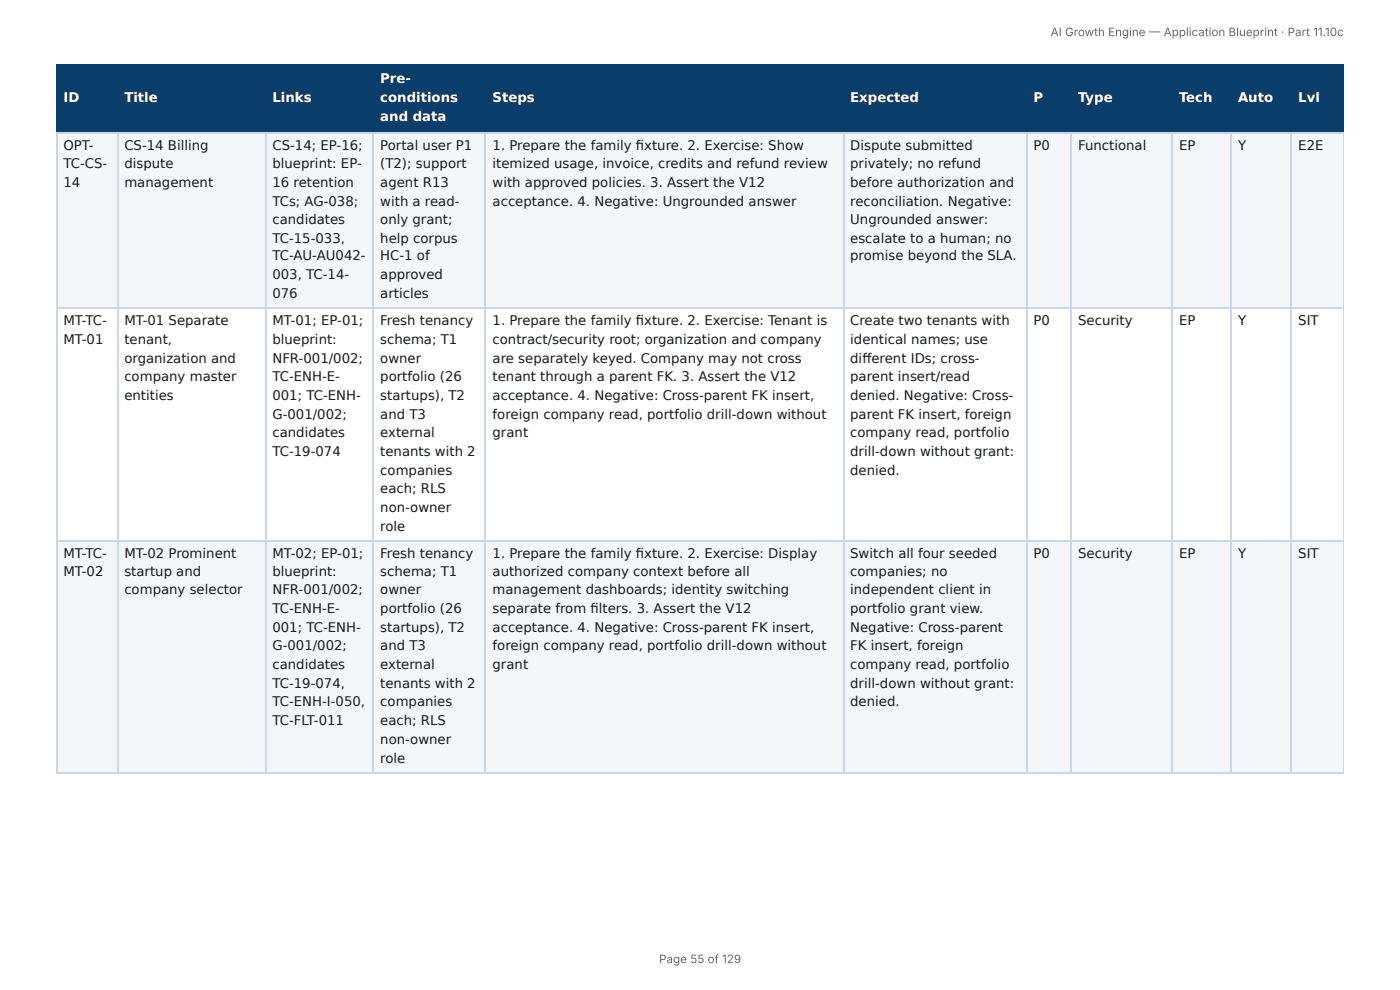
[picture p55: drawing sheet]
<svg xmlns="http://www.w3.org/2000/svg" width="297mm" height="210mm" viewBox="0 0 297 210" stroke-linecap="round" stroke-linejoin="round" font-family="sans-serif">
<defs><g id="words">
<g font-size="2.8" fill="#fff">
<text x="80.8" y="17.7">Pre-</text>
<text x="13.5" y="21.7">ID</text>
<text x="26.4" y="21.7">Title</text>
<text x="57.9" y="21.7">Links</text>
<text x="80.8" y="21.7">conditions</text>
<text x="104.6" y="21.7">Steps</text>
<text x="180.6" y="21.7">Expected</text>
<text x="219.5" y="21.7">P</text>
<text x="229" y="21.7">Type</text>
<text x="250.4" y="21.7">Tech</text>
<text x="262.9" y="21.7">Auto</text>
<text x="275.7" y="21.7">Lvl</text>
<text x="80.8" y="25.7">and data</text>
</g>
<g font-size="2.8" fill="#1a1a1a">
<text x="13.5" y="31.8">OPT-</text>
<text x="13.5" y="35.7">TC-CS-</text>
<text x="26.4" y="31.8">CS-14 Billing</text>
<text x="26.4" y="35.7">dispute</text>
<text x="57.9" y="31.8">CS-14; EP-16;</text>
<text x="57.9" y="35.7">blueprint: EP-</text>
<text x="80.8" y="31.8">Portal user P1</text>
<text x="80.8" y="35.7">(T2); support</text>
<text x="104.6" y="31.8">1. Prepare the family fi xture. 2. Exercise: Show</text>
<text x="104.6" y="35.7">itemized usage, invoice, credits and refund review</text>
<text x="180.6" y="31.8">Dispute submitted</text>
<text x="180.6" y="35.7">privately; no refund</text>
<text x="219.5" y="31.8">P0</text>
<text x="229" y="31.8">Functional</text>
<text x="250.4" y="31.8">EP</text>
<text x="262.9" y="31.8">Y</text>
<text x="275.7" y="31.8">E2E</text>
<text x="13.5" y="39.7">14</text>
<text x="26.4" y="39.7">management</text>
<text x="57.9" y="39.7">16 retention</text>
<text x="80.8" y="39.7">agent R13</text>
<text x="104.6" y="39.7">with approved policies. 3. Assert the V12</text>
<text x="180.6" y="39.7">before authorization and</text>
<text x="57.9" y="43.7">TCs; AG-038;</text>
<text x="57.9" y="47.6">candidates</text>
<text x="80.8" y="43.7">with a read-</text>
<text x="80.8" y="47.6">only grant;</text>
<text x="104.6" y="43.7">acceptance. 4. Negative: Ungrounded answer</text>
<text x="180.6" y="43.7">reconciliation. Negative:</text>
<text x="180.6" y="47.6">Ungrounded answer:</text>
<text x="57.9" y="51.6">TC-15-033,</text>
<text x="80.8" y="51.6">help corpus</text>
<text x="180.6" y="51.6">escalate to a human; no</text>
<text x="57.9" y="55.3">TC-AU-AU042-</text>
<text x="57.9" y="59.3">003, TC-14-</text>
<text x="80.8" y="55.3">HC-1 of</text>
<text x="80.8" y="59.3">approved</text>
<text x="180.6" y="55.3">promise beyond the SLA.</text>
<text x="57.9" y="63.2">076</text>
<text x="80.8" y="63.2">articles</text>
<text x="13.5" y="69.1">MT-TC-</text>
<text x="26.4" y="69.1">MT-01 Separate</text>
<text x="57.9" y="69.1">MT-01; EP-01;</text>
<text x="80.8" y="69.1">Fresh tenancy</text>
<text x="104.6" y="69.1">1. Prepare the family fi xture. 2. Exercise: Tenant is</text>
<text x="180.6" y="69.1">Create two tenants with</text>
<text x="219.5" y="69.1">P0</text>
<text x="229" y="69.1">Security</text>
<text x="250.4" y="69.1">EP</text>
<text x="262.9" y="69.1">Y</text>
<text x="275.7" y="69.1">SIT</text>
<text x="13.5" y="73">MT-01</text>
<text x="26.4" y="73">tenant,</text>
<text x="26.4" y="77">organization and</text>
<text x="57.9" y="73">blueprint:</text>
<text x="57.9" y="77">NFR-001/002;</text>
<text x="80.8" y="73">schema; T1</text>
<text x="80.8" y="77">owner</text>
<text x="104.6" y="73">contract/security root; organization and company</text>
<text x="104.6" y="77">are separately keyed. Company may not cross</text>
<text x="180.6" y="73">identical names; use</text>
<text x="180.6" y="77">diff erent IDs; cross-</text>
<text x="26.4" y="81">company master</text>
<text x="57.9" y="81">TC-ENH-E-</text>
<text x="80.8" y="81">portfolio (26</text>
<text x="104.6" y="81">tenant through a parent FK. 3. Assert the V12</text>
<text x="180.6" y="81">parent insert/read</text>
<text x="26.4" y="84.9">entities</text>
<text x="57.9" y="84.9">001; TC-ENH-</text>
<text x="57.9" y="88.9">G-001/002;</text>
<text x="80.8" y="84.9">startups), T2</text>
<text x="80.8" y="88.9">and T3</text>
<text x="104.6" y="84.9">acceptance. 4. Negative: Cross-parent FK insert,</text>
<text x="104.6" y="88.9">foreign company read, portfolio drill-down without</text>
<text x="180.6" y="84.9">denied. Negative: Cross-</text>
<text x="180.6" y="88.9">parent FK insert, foreign</text>
<text x="57.9" y="92.9">candidates</text>
<text x="80.8" y="92.9">external</text>
<text x="104.6" y="92.9">grant</text>
<text x="180.6" y="92.9">company read, portfolio</text>
<text x="57.9" y="96.8">TC-19-074</text>
<text x="80.8" y="96.8">tenants with 2</text>
<text x="80.8" y="100.8">companies</text>
<text x="180.6" y="96.8">drill-down without grant:</text>
<text x="180.6" y="100.8">denied.</text>
<text x="80.8" y="104.8">each; RLS</text>
<text x="80.8" y="108.7">non-owner</text>
<text x="80.8" y="112.7">role</text>
<text x="13.5" y="118.5">MT-TC-</text>
<text x="26.4" y="118.5">MT-02 Prominent</text>
<text x="57.9" y="118.5">MT-02; EP-01;</text>
<text x="80.8" y="118.5">Fresh tenancy</text>
<text x="104.6" y="118.5">1. Prepare the family fi xture. 2. Exercise: Display</text>
<text x="180.6" y="118.5">Switch all four seeded</text>
<text x="219.5" y="118.5">P0</text>
<text x="229" y="118.5">Security</text>
<text x="250.4" y="118.5">EP</text>
<text x="262.9" y="118.5">Y</text>
<text x="275.7" y="118.5">SIT</text>
<text x="13.5" y="122.2">MT-02</text>
<text x="26.4" y="122.2">startup and</text>
<text x="57.9" y="122.2">blueprint:</text>
<text x="80.8" y="122.2">schema; T1</text>
<text x="104.6" y="122.2">authorized company context before all</text>
<text x="180.6" y="122.2">companies; no</text>
<text x="26.4" y="126.2">company selector</text>
<text x="57.9" y="126.2">NFR-001/002;</text>
<text x="57.9" y="130.2">TC-ENH-E-</text>
<text x="80.8" y="126.2">owner</text>
<text x="80.8" y="130.2">portfolio (26</text>
<text x="104.6" y="126.2">management dashboards; identity switching</text>
<text x="104.6" y="130.2">separate from fi lters. 3. Assert the V12</text>
<text x="180.6" y="126.2">independent client in</text>
<text x="180.6" y="130.2">portfolio grant view.</text>
<text x="57.9" y="134.1">001; TC-ENH-</text>
<text x="80.8" y="134.1">startups), T2</text>
<text x="104.6" y="134.1">acceptance. 4. Negative: Cross-parent FK insert,</text>
<text x="180.6" y="134.1">Negative: Cross-parent</text>
<text x="57.9" y="138.1">G-001/002;</text>
<text x="57.9" y="142.1">candidates</text>
<text x="80.8" y="138.1">and T3</text>
<text x="80.8" y="142.1">external</text>
<text x="104.6" y="138.1">foreign company read, portfolio drill-down without</text>
<text x="104.6" y="142.1">grant</text>
<text x="180.6" y="138.1">FK insert, foreign</text>
<text x="180.6" y="142.1">company read, portfolio</text>
<text x="57.9" y="146.1">TC-19-074,</text>
<text x="80.8" y="146.1">tenants with 2</text>
<text x="180.6" y="146.1">drill-down without grant:</text>
<text x="57.9" y="150">TC-ENH-I-050,</text>
<text x="57.9" y="154">TC-FLT-011</text>
<text x="80.8" y="150">companies</text>
<text x="80.8" y="154">each; RLS</text>
<text x="180.6" y="150">denied.</text>
<text x="80.8" y="158">non-owner</text>
<text x="80.8" y="161.9">role</text>
</g>
<g font-size="2.5" fill="#666">
<text x="223.1" y="7.7">AI Growth Engine — Application Blueprint · Part 11.10c</text>
<text x="140" y="204.5">Page 55 of 129</text>
</g>
</g></defs>
<g fill="#0b3d6b">
<path d="M12.2 14h12.7v14h-12.7z"/>
<path d="M24.9 14h31.5v14h-31.5z"/>
<path d="M56.4 14h23v14h-23z"/>
<path d="M79.4 14h23.8v14h-23.8z"/>
<path d="M103.2 14h75.9v14h-75.9z"/>
<path d="M179.1 14h38.9v14h-38.9z"/>
<path d="M218 14h9.5v14h-9.5z"/>
<path d="M227.5 14h21.5v14h-21.5z"/>
<path d="M249 14h12.4v14h-12.4z"/>
<path d="M261.4 14h13v14h-13z"/>
<path d="M274.4 14h11v14h-11z"/>
</g>
<g fill="#f4f7fa">
<path d="M12.2 28h12.7v37.6h-12.7z"/>
<path d="M24.9 28h31.5v37.6h-31.5z"/>
<path d="M56.4 28h23v37.6h-23z"/>
<path d="M79.4 28h23.8v37.6h-23.8z"/>
<path d="M103.2 28h75.9v37.6h-75.9z"/>
<path d="M179.1 28h38.9v37.6h-38.9z"/>
<path d="M218 28h9.5v37.6h-9.5z"/>
<path d="M227.5 28h21.5v37.6h-21.5z"/>
<path d="M249 28h12.4v37.6h-12.4z"/>
<path d="M261.4 28h13v37.6h-13z"/>
<path d="M274.4 28h11v37.6h-11z"/>
<path d="M12.2 114.8h12.7v49.2h-12.7z"/>
<path d="M24.9 114.8h31.5v49.2h-31.5z"/>
<path d="M56.4 114.8h23v49.2h-23z"/>
<path d="M79.4 114.8h23.8v49.2h-23.8z"/>
<path d="M103.2 114.8h75.9v49.2h-75.9z"/>
<path d="M179.1 114.8h38.9v49.2h-38.9z"/>
<path d="M218 114.8h9.5v49.2h-9.5z"/>
<path d="M227.5 114.8h21.5v49.2h-21.5z"/>
<path d="M249 114.8h12.4v49.2h-12.4z"/>
<path d="M261.4 114.8h13v49.2h-13z"/>
<path d="M274.4 114.8h11v49.2h-11z"/>
</g>
<g fill="none" stroke="#0b3d6b" stroke-width=".26">
<path d="M11.9 13.9h273.5M12 13.8v14.5M25 13.8v14.5M56.5 13.8v14.5M79.2 13.8v14.5M103.1 13.8v14.5M179.3 13.8v14.5M218.1 13.8v14.5M227.4 13.8v14.5M248.8 13.8v14.5M261.5 13.8v14.5M274.2 13.8v14.5"/>
<path d="M11.9 28.2h273.5"/>
</g>
<path d="M285.3 13.8v14.5" fill="none" stroke="#0b3d6b" stroke-width=".21"/>
<g fill="none" stroke="#c9d6e3" stroke-width=".26">
<path d="M11.9 28.2h273.5M12 28.3v135.7M25 28.3v135.7M56.5 28.3v135.7M79.2 28.3v135.7M103.1 28.3v135.7M179.3 28.3v135.7M218.1 28.3v135.7M227.4 28.3v135.7M248.8 28.3v135.7M261.5 28.3v135.7M274.2 28.3v135.7"/>
<path d="M11.9 65.5h273.5M11.9 115h273.5M11.9 164.2h273.5"/>
</g>
<path d="M285.3 28.3v135.7" fill="none" stroke="#c9d6e3" stroke-width=".21"/>
<use href="#words"/>
</svg>
